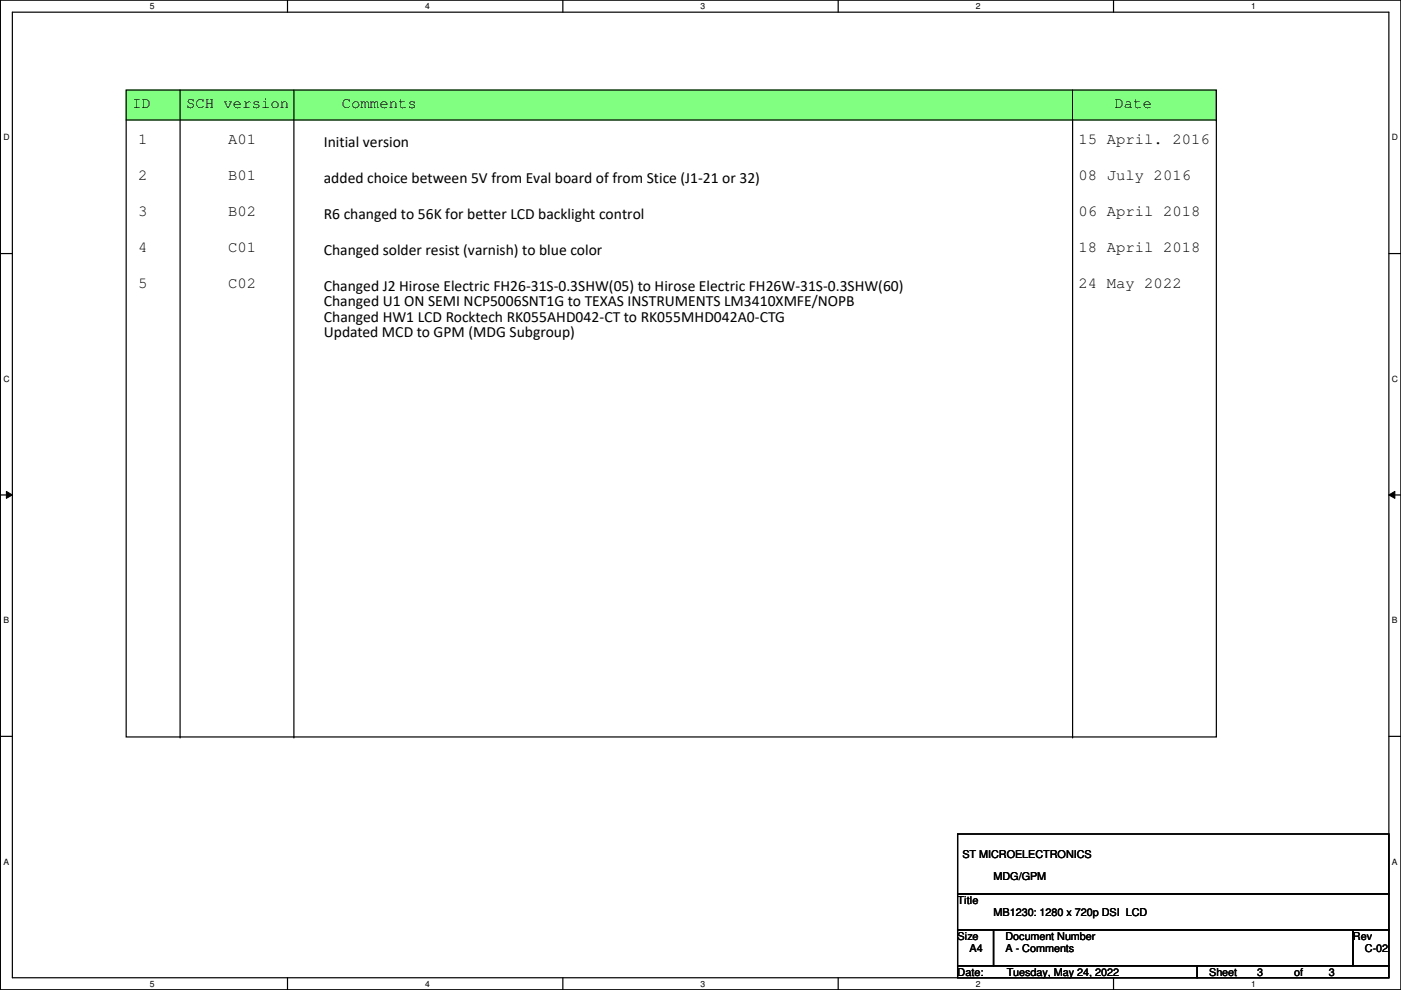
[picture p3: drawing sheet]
<svg xmlns="http://www.w3.org/2000/svg" width="297mm" height="210mm" viewBox="0 0 297 210" stroke-linecap="round" stroke-linejoin="round" font-family="sans-serif">
<defs><g id="words">
<g font-size="3.3">
<text x="28" y="23">ID</text>
<text x="39.5" y="23">SCH version</text>
<text x="72.5" y="23">Comments</text>
<text x="236.3" y="23">Date</text>
<text x="29.3" y="30.6">1</text>
<text x="48.3" y="30.6">A01</text>
<text x="68.7" y="31.1">Initial version</text>
<text x="228.7" y="30.6">15 April. 2016</text>
<text x="29.3" y="38.2">2</text>
<text x="48.3" y="38.2">B01</text>
<text x="68.7" y="38.7">added choice between 5V from Eval board of from Stice (J1-21 or 32)</text>
<text x="228.7" y="38.2">08 July 2016</text>
<text x="29.3" y="45.8">3</text>
<text x="48.3" y="45.8">B02</text>
<text x="68.7" y="46.4">R6 changed to 56K for better LCD backlight control</text>
<text x="228.7" y="45.8">06 April 2018</text>
<text x="29.3" y="53.5">4</text>
<text x="48.3" y="53.5">C01</text>
<text x="68.7" y="54">Changed solder resist (varnish) to blue color</text>
<text x="228.7" y="53.5">18 April 2018</text>
<text x="29.3" y="61.1">5</text>
<text x="48.3" y="61.1">C02</text>
<text x="68.7" y="61.6">Changed J2 Hirose Electric FH26-31S-0.3SHW(05) to Hirose Electric FH26W-31S-0.3SHW(60)</text>
<text x="68.7" y="64.9">Changed U1 ON SEMI NCP5006SNT1G to TEXAS INSTRUMENTS LM3410XMFE/NOPB</text>
<text x="228.7" y="61.1">24 May 2022</text>
<text x="68.7" y="68.2">Changed HW1 LCD Rocktech RK055AHD042-CT to RK055MHD042A0-CTG</text>
<text x="68.7" y="71.5">Updated MCD to GPM (MDG Subgroup)</text>
</g>
<g font-size="2.3">
<text x="204" y="181.9">ST MICROELECTRONICS</text>
<text x="203" y="191.6">Title</text>
<text x="210.6" y="186.5">MDG/GPM</text>
<text x="210.6" y="194.1">MB1230: 1280 x 720p DSI LCD</text>
<text x="203" y="199.2">Size</text>
<text x="205.6" y="201.8">A4</text>
<text x="213.2" y="199.2">Document Number</text>
<text x="213.2" y="201.8">A - Comments</text>
<text x="286.8" y="199.2">Rev</text>
<text x="289.4" y="201.8">C-02</text>
<text x="203" y="206.8">Date:</text>
<text x="213.4" y="206.8">Tuesday, May 24, 2022</text>
<text x="256.4" y="206.8">Sheet</text>
<text x="266.5" y="206.8">3</text>
<text x="274.4" y="206.8">of</text>
<text x="281.8" y="206.8">3</text>
</g>
<g font-size="1.8">
<text x="31.8" y="1.9">5</text>
<text x="90.1" y="1.9">4</text>
<text x="148.5" y="1.9">3</text>
<text x="206.9" y="1.9">2</text>
<text x="265.3" y="1.9">1</text>
<text x=".7" y="29.8">D</text>
<text x="295.1" y="29.8">D</text>
<text x=".7" y="80.9">C</text>
<text x="295.1" y="80.9">C</text>
<text x=".7" y="132.1">B</text>
<text x="295.1" y="132.1">B</text>
<text x=".7" y="183.3">A</text>
<text x="295.1" y="183.3">A</text>
<text x="31.8" y="209.2">5</text>
<text x="90.1" y="209.2">4</text>
<text x="148.5" y="209.2">3</text>
<text x="206.9" y="209.2">2</text>
<text x="265.3" y="209.2">1</text>
</g>
</g></defs>
<path d="M.1 0h296.9v209.8h-296.9zM2.6 2.6h291.9v204.7h-291.9z" fill="none" stroke="#000" stroke-width=".25"/>
<g fill="#fff">
<path d="M31.8 .3h1v2h-1z"/>
<path d="M31.8 207.6h1v1.9h-1z"/>
</g>
<path d="M61 0v2.6M61 207.3v2.5" fill="none" stroke="#000" stroke-width=".25"/>
<g fill="#fff">
<path d="M90.1 .3h1v2h-1z"/>
<path d="M90.1 207.6h1v1.9h-1z"/>
</g>
<path d="M119.3 0v2.6M119.3 207.3v2.5" fill="none" stroke="#000" stroke-width=".25"/>
<g fill="#fff">
<path d="M148.5 .3h1v2h-1z"/>
<path d="M148.5 207.6h1v1.9h-1z"/>
</g>
<path d="M177.7 0v2.6M177.7 207.3v2.5" fill="none" stroke="#000" stroke-width=".25"/>
<g fill="#fff">
<path d="M206.9 .3h1v2h-1z"/>
<path d="M206.9 207.6h1v1.9h-1z"/>
</g>
<path d="M236.1 0v2.6M236.1 207.3v2.5" fill="none" stroke="#000" stroke-width=".25"/>
<g fill="#fff">
<path d="M265.3 .3h.9v2h-.9z"/>
<path d="M265.3 207.6h.9v1.9h-.9z"/>
<path d="M.7 28.2h1.3v1.9h-1.3z"/>
<path d="M295.1 28.2h1.3v1.9h-1.3z"/>
<path d="M.7 79.3h1.3v2h-1.3z"/>
<path d="M295.1 79.3h1.3v2h-1.3z"/>
</g>
<path d="M.1 53.8h2.5M294.5 53.8h2.5" fill="none" stroke="#000" stroke-width=".25"/>
<g fill="#fff">
<path d="M.7 130.5h1.2v2h-1.2z"/>
<path d="M295.1 130.5h1.2v2h-1.2z"/>
</g>
<path d="M.1 104.9h2.5M294.5 104.9h2.5" fill="none" stroke="#000" stroke-width=".25"/>
<path d="M1.4 104.2l1.2 .7-1.2 .8zM294.5 104.9l1.2-.7v1.5z" fill="#000"/>
<path d="M1.4 104.2l1.2 .7-1.2 .8zM294.5 104.9l1.2-.7v1.5z" fill="none" stroke="#000" stroke-width=".21"/>
<g fill="#fff">
<path d="M.7 181.7h1.2v2h-1.2z"/>
<path d="M295.1 181.7h1.2v2h-1.2z"/>
</g>
<path d="M.1 156.1h2.5M294.5 156.1h2.5" fill="none" stroke="#000" stroke-width=".25"/>
<path d="M26.8 19.1h231.1v6.3h-231.1z" fill-rule="evenodd" fill="#80ff80"/>
<path d="M26.8 19.1h231.1v6.3h-231.1z" fill="none" stroke="#80ff80" stroke-width=".25"/>
<g fill="none" stroke="#000" stroke-width=".25">
<path d="M26.8 19.1h231.1v137.2h-231.1zM38.2 19.1v137.2M62.3 19.1v137.2M227.4 19.1v137.2M26.8 25.4h231.1M257.9 25.4h.1M38.2 156.3h.1M62.3 156.3h.1M227.4 156.3h.1M203 176.8h91.5v12.7h-91.5zM203 189.5h91.5v7.6h-91.5zM203 197.1h7.6v7.7h-7.6z"/>
<path d="M210.6 197.1h76.2v7.7h-76.2zM286.8 197.1h7.7v7.7h-7.7zM203 204.8h50.8v2.5h-50.8zM253.8 204.8h40.7v2.5h-40.7z"/>
</g>
<use href="#words"/>
</svg>
